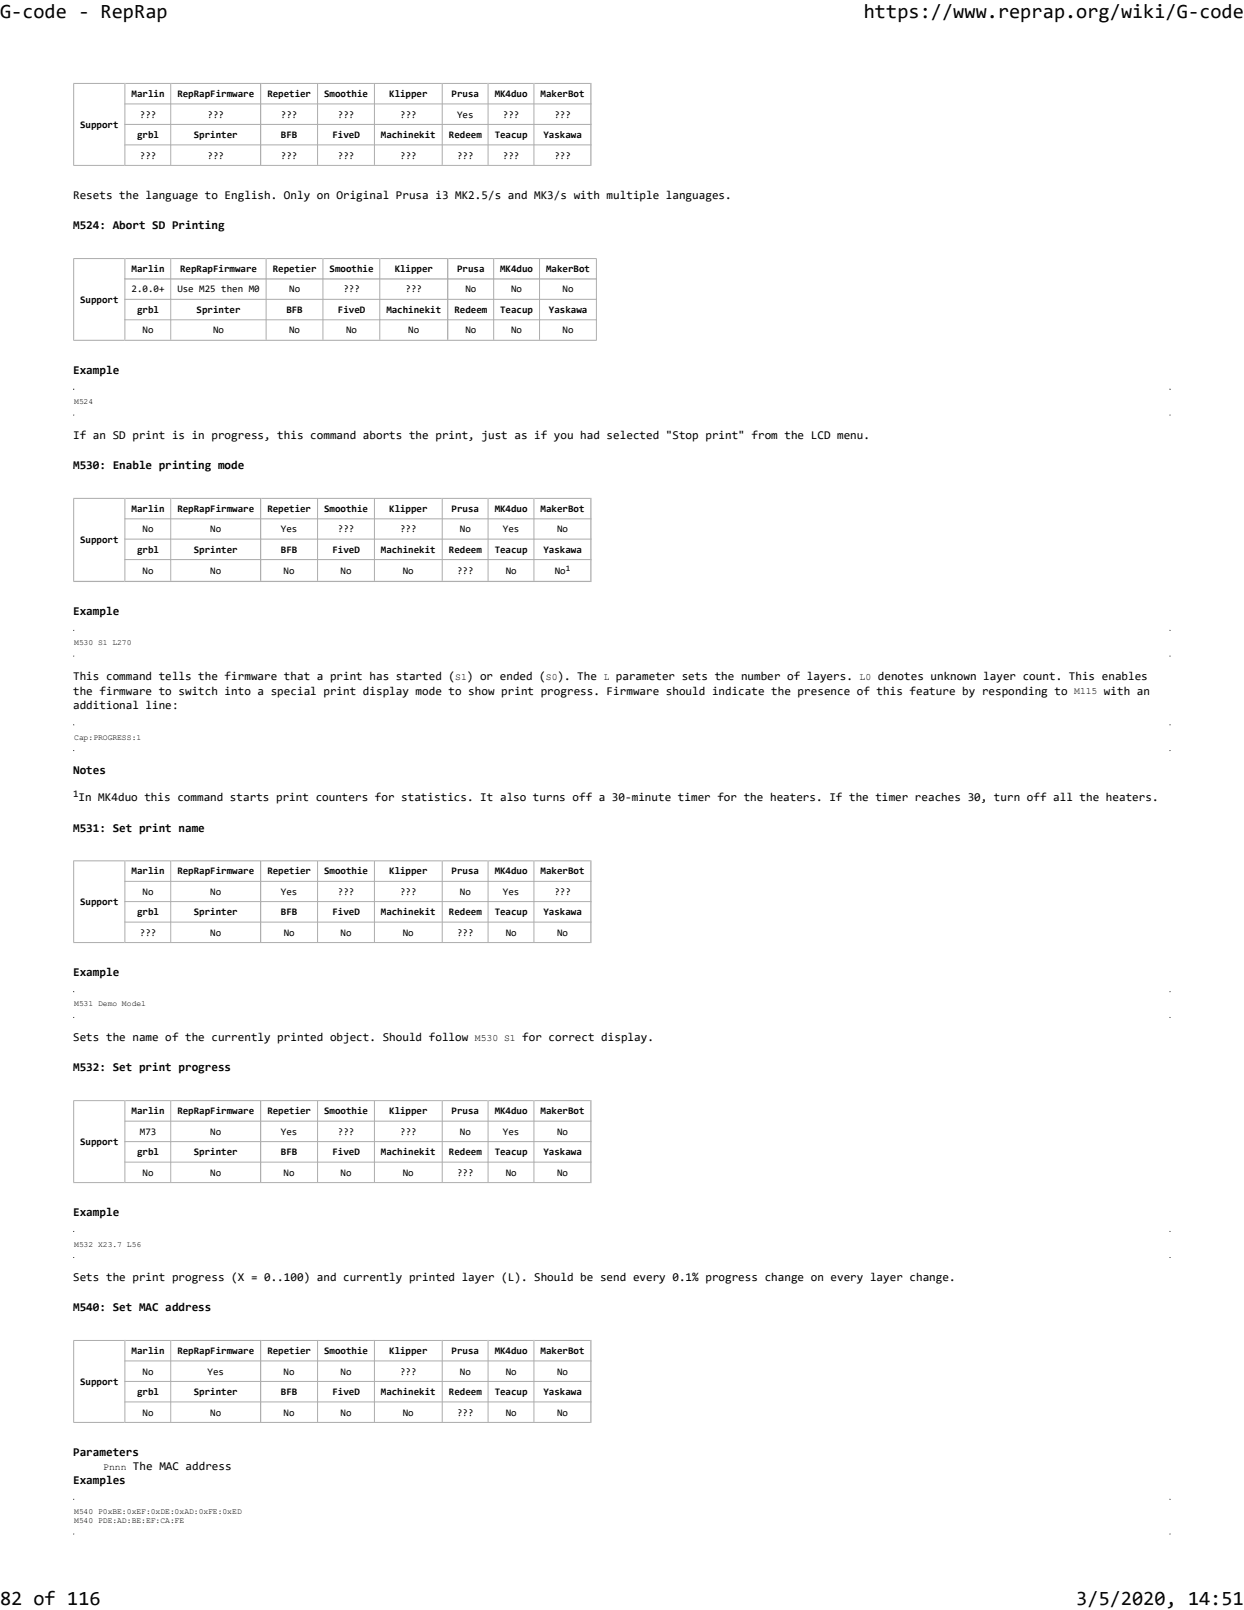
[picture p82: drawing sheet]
<svg xmlns="http://www.w3.org/2000/svg" width="216mm" height="279mm" viewBox="0 0 216 279" stroke-linecap="round" stroke-linejoin="round" font-family="sans-serif">
<defs><g id="words">
<g font-size="3.5">
<text x="0" y="3.2">G-code - RepRap</text>
<text x="149.9" y="3.2">https://www.reprap.org/wiki/G-code</text>
<text x="0" y="278.5">82 of 116</text>
<text x="186.8" y="278.5">3/5/2020, 14:51</text>
</g>
<g font-size="2.1">
<text x="12.7" y="34.5">Resets the language to English. Only on Original Prusa i3 MK2.5/s and MK3/s with multiple languages.</text>
<text x="12.7" y="39.8">M524: Abort SD Printing</text>
<text x="12.7" y="64.9">Example</text>
<text x="12.7" y="76.2">If an SD print is in progress, this command aborts the print, just as if you had selected &quot;Stop print&quot; from the LCD menu.</text>
<text x="12.7" y="81.4">M530: Enable printing mode</text>
<text x="12.7" y="106.7">Example</text>
<text x="12.7" y="118">This command tells the firmware that a print has started (</text>
<text x="81" y="118">) or ended (</text>
<text x="96.8" y="118">). The</text>
<text x="106.9" y="118">parameter sets the number of layers.</text>
<text x="152.4" y="118">denotes unknown layer count. This enables</text>
<text x="12.7" y="120.5">the firmware to switch into a special print display mode to show print progress. Firmware should indicate the presence of this feature by responding to</text>
<text x="12.7" y="123.1">additional line:</text>
<text x="191.6" y="120.5">with an</text>
<text x="12.7" y="134.4">Notes</text>
<text x="13.6" y="139.1">In MK4duo this command starts print counters for statistics. It also turns off a 30-minute timer for the heaters. If the timer reaches 30, turn off all the heaters.</text>
<text x="12.7" y="144.3">M531: Set print name</text>
<text x="12.7" y="169.4">Example</text>
<text x="12.7" y="180.7">Sets the name of the currently printed object. Should follow</text>
<text x="12.7" y="185.9">M532: Set print progress</text>
<text x="90.6" y="180.7">for correct display.</text>
<text x="12.7" y="211">Example</text>
<text x="12.7" y="222.3">Sets the print progress (X = 0..100) and currently printed layer (L). Should be send every 0.1% progress change on every layer change.</text>
<text x="12.7" y="227.5">M540: Set MAC address</text>
<text x="12.7" y="252.6">Parameters</text>
<text x="12.7" y="257.5">Examples</text>
<text x="23.1" y="255.1">The MAC address</text>
</g>
<g font-size="1.7">
<text x="22.8" y="16.8">Marlin</text>
<text x="30.8" y="16.8">RepRapFirmware</text>
<text x="46.4" y="16.8">Repetier</text>
<text x="56.3" y="16.8">Smoothie</text>
<text x="67.6" y="16.8">Klipper</text>
<text x="78.4" y="16.8">Prusa</text>
<text x="85.9" y="16.8">MK4duo</text>
<text x="93.8" y="16.8">MakerBot</text>
<text x="13.9" y="22.2">Support</text>
<text x="23.8" y="24">grbl</text>
<text x="24.3" y="20.4">???</text>
<text x="33.6" y="24">Sprinter</text>
<text x="36" y="20.4">???</text>
<text x="48.8" y="20.4">???</text>
<text x="48.8" y="24">BFB</text>
<text x="57.7" y="24">FiveD</text>
<text x="58.6" y="20.4">???</text>
<text x="66.1" y="24">Machinekit</text>
<text x="69.5" y="20.4">???</text>
<text x="77.9" y="24">Redeem</text>
<text x="79.3" y="20.4">Yes</text>
<text x="85.9" y="24">Teacup</text>
<text x="87.3" y="20.4">???</text>
<text x="94.3" y="24">Yaskawa</text>
<text x="96.2" y="20.4">???</text>
<text x="24.3" y="27.5">???</text>
<text x="36" y="27.5">???</text>
<text x="48.8" y="27.5">???</text>
<text x="58.6" y="27.5">???</text>
<text x="69.5" y="27.5">???</text>
<text x="79.3" y="27.5">???</text>
<text x="87.3" y="27.5">???</text>
<text x="96.2" y="27.5">???</text>
<text x="22.8" y="47.2">Marlin</text>
<text x="31.3" y="47.2">RepRapFirmware</text>
<text x="47.3" y="47.2">Repetier</text>
<text x="57.2" y="47.2">Smoothie</text>
<text x="68.5" y="47.2">Klipper</text>
<text x="79.3" y="47.2">Prusa</text>
<text x="86.8" y="47.2">MK4duo</text>
<text x="94.8" y="47.2">MakerBot</text>
<text x="13.9" y="52.5">Support</text>
<text x="22.8" y="50.8">2.0.0+</text>
<text x="30.8" y="50.8">Use M25 then M0</text>
<text x="50.2" y="50.8">No</text>
<text x="59.6" y="50.8">???</text>
<text x="70.4" y="50.8">???</text>
<text x="80.8" y="50.8">No</text>
<text x="88.7" y="50.8">No</text>
<text x="97.6" y="50.8">No</text>
<text x="23.8" y="54.3">grbl</text>
<text x="24.7" y="57.9">No</text>
<text x="34.1" y="54.3">Sprinter</text>
<text x="37" y="57.9">No</text>
<text x="49.7" y="54.3">BFB</text>
<text x="50.2" y="57.9">No</text>
<text x="58.6" y="54.3">FiveD</text>
<text x="60.1" y="57.9">No</text>
<text x="67.1" y="54.3">Machinekit</text>
<text x="70.9" y="57.9">No</text>
<text x="78.9" y="54.3">Redeem</text>
<text x="80.8" y="57.9">No</text>
<text x="86.8" y="54.3">Teacup</text>
<text x="88.7" y="57.9">No</text>
<text x="95.2" y="54.3">Yaskawa</text>
<text x="97.6" y="57.9">No</text>
<text x="22.8" y="88.8">Marlin</text>
<text x="30.8" y="88.8">RepRapFirmware</text>
<text x="46.4" y="88.8">Repetier</text>
<text x="56.3" y="88.8">Smoothie</text>
<text x="67.6" y="88.8">Klipper</text>
<text x="78.4" y="88.8">Prusa</text>
<text x="85.9" y="88.8">MK4duo</text>
<text x="93.8" y="88.8">MakerBot</text>
<text x="13.9" y="94.3">Support</text>
<text x="23.8" y="95.9">grbl</text>
<text x="24.7" y="92.4">No</text>
<text x="33.6" y="95.9">Sprinter</text>
<text x="36.5" y="92.4">No</text>
<text x="48.8" y="92.4">Yes</text>
<text x="48.8" y="95.9">BFB</text>
<text x="57.7" y="95.9">FiveD</text>
<text x="58.6" y="92.4">???</text>
<text x="66.1" y="95.9">Machinekit</text>
<text x="69.5" y="92.4">???</text>
<text x="77.9" y="95.9">Redeem</text>
<text x="79.8" y="92.4">No</text>
<text x="85.9" y="95.9">Teacup</text>
<text x="87.3" y="92.4">Yes</text>
<text x="94.3" y="95.9">Yaskawa</text>
<text x="96.7" y="92.4">No</text>
<text x="24.7" y="99.6">No</text>
<text x="36.5" y="99.6">No</text>
<text x="49.2" y="99.6">No</text>
<text x="59.1" y="99.6">No</text>
<text x="69.9" y="99.6">No</text>
<text x="79.3" y="99.6">???</text>
<text x="87.8" y="99.6">No</text>
<text x="96.3" y="99.7">No</text>
<text x="79" y="118">S1</text>
<text x="94.7" y="118">S0</text>
<text x="104.8" y="118">L</text>
<text x="149.2" y="118">L0</text>
<text x="186.4" y="120.5">M115</text>
<text x="12.7" y="138.4">1</text>
<text x="22.8" y="151.7">Marlin</text>
<text x="24.7" y="155.3">No</text>
<text x="30.8" y="151.7">RepRapFirmware</text>
<text x="36.5" y="155.3">No</text>
<text x="46.4" y="151.7">Repetier</text>
<text x="48.8" y="155.3">Yes</text>
<text x="56.3" y="151.7">Smoothie</text>
<text x="58.6" y="155.3">???</text>
<text x="67.6" y="151.7">Klipper</text>
<text x="69.5" y="155.3">???</text>
<text x="78.4" y="151.7">Prusa</text>
<text x="79.8" y="155.3">No</text>
<text x="85.9" y="151.7">MK4duo</text>
<text x="87.3" y="155.3">Yes</text>
<text x="93.8" y="151.7">MakerBot</text>
<text x="96.2" y="155.3">???</text>
<text x="13.9" y="157.1">Support</text>
<text x="23.8" y="158.8">grbl</text>
<text x="33.6" y="158.8">Sprinter</text>
<text x="48.8" y="158.8">BFB</text>
<text x="57.7" y="158.8">FiveD</text>
<text x="66.1" y="158.8">Machinekit</text>
<text x="77.9" y="158.8">Redeem</text>
<text x="85.9" y="158.8">Teacup</text>
<text x="94.3" y="158.8">Yaskawa</text>
<text x="24.3" y="162.4">???</text>
<text x="36.5" y="162.4">No</text>
<text x="49.2" y="162.4">No</text>
<text x="59.1" y="162.4">No</text>
<text x="69.9" y="162.4">No</text>
<text x="79.3" y="162.4">???</text>
<text x="87.8" y="162.4">No</text>
<text x="96.7" y="162.4">No</text>
<text x="82.4" y="180.7">M530 S1</text>
<text x="22.8" y="193.4">Marlin</text>
<text x="24.3" y="196.9">M73</text>
<text x="30.8" y="193.4">RepRapFirmware</text>
<text x="36.5" y="196.9">No</text>
<text x="46.4" y="193.4">Repetier</text>
<text x="48.8" y="196.9">Yes</text>
<text x="56.3" y="193.4">Smoothie</text>
<text x="58.6" y="196.9">???</text>
<text x="67.6" y="193.4">Klipper</text>
<text x="69.5" y="196.9">???</text>
<text x="78.4" y="193.4">Prusa</text>
<text x="79.8" y="196.9">No</text>
<text x="85.9" y="193.4">MK4duo</text>
<text x="87.3" y="196.9">Yes</text>
<text x="93.8" y="193.4">MakerBot</text>
<text x="96.7" y="196.9">No</text>
<text x="13.9" y="198.7">Support</text>
<text x="23.8" y="200.5">grbl</text>
<text x="33.6" y="200.5">Sprinter</text>
<text x="48.8" y="200.5">BFB</text>
<text x="57.7" y="200.5">FiveD</text>
<text x="66.1" y="200.5">Machinekit</text>
<text x="77.9" y="200.5">Redeem</text>
<text x="85.9" y="200.5">Teacup</text>
<text x="94.3" y="200.5">Yaskawa</text>
<text x="24.7" y="204">No</text>
<text x="36.5" y="204">No</text>
<text x="49.2" y="204">No</text>
<text x="59.1" y="204">No</text>
<text x="69.9" y="204">No</text>
<text x="79.3" y="204">???</text>
<text x="87.8" y="204">No</text>
<text x="96.7" y="204">No</text>
<text x="22.8" y="235">Marlin</text>
<text x="24.7" y="238.5">No</text>
<text x="30.8" y="235">RepRapFirmware</text>
<text x="36" y="238.5">Yes</text>
<text x="46.4" y="235">Repetier</text>
<text x="49.2" y="238.5">No</text>
<text x="56.3" y="235">Smoothie</text>
<text x="59.1" y="238.5">No</text>
<text x="67.6" y="235">Klipper</text>
<text x="69.5" y="238.5">???</text>
<text x="78.4" y="235">Prusa</text>
<text x="79.8" y="238.5">No</text>
<text x="85.9" y="235">MK4duo</text>
<text x="87.8" y="238.5">No</text>
<text x="93.8" y="235">MakerBot</text>
<text x="96.7" y="238.5">No</text>
<text x="13.9" y="240.3">Support</text>
<text x="23.8" y="242.1">grbl</text>
<text x="24.7" y="245.7">No</text>
<text x="33.6" y="242.1">Sprinter</text>
<text x="36.5" y="245.7">No</text>
<text x="48.8" y="242.1">BFB</text>
<text x="49.2" y="245.7">No</text>
<text x="57.7" y="242.1">FiveD</text>
<text x="59.1" y="245.7">No</text>
<text x="66.1" y="242.1">Machinekit</text>
<text x="69.9" y="245.7">No</text>
<text x="77.9" y="242.1">Redeem</text>
<text x="79.3" y="245.7">???</text>
<text x="85.9" y="242.1">Teacup</text>
<text x="87.8" y="245.7">No</text>
<text x="94.3" y="242.1">Yaskawa</text>
<text x="96.7" y="245.7">No</text>
<text x="17.9" y="255.1">Pnnn</text>
</g>
<g font-size="1.4">
<text x="12.9" y="70.1">M524</text>
<text x="98.2" y="99.1">1</text>
<text x="12.9" y="112">M530 S1 L270</text>
<text x="12.9" y="128.4">Cap:PROGRESS:1</text>
<text x="12.9" y="174.7">M531 Demo Model</text>
<text x="12.9" y="216.3">M532 X23.7 L56</text>
<text x="12.9" y="262.8">M540 P0xBE:0xEF:0xDE:0xAD:0xFE:0xED</text>
<text x="12.9" y="264.4">M540 PDE:AD:BE:EF:CA:FE</text>
</g>
</g></defs>
<path d="M12.8 14.4v14.4" fill="none" stroke="#aaa" stroke-width=".17"/>
<path d="M21.6 14.4h.2v14.2h-.2zM29.5 14.4h.2v14.2h-.2zM45.1 14.4h.2v14.2h-.2zM55 14.4h.2v14.2h-.2zM64.9 14.4h.2v14.2h-.2zM76.7 14.4h.1v14.2h-.1zM84.6 14.4h.2v14.2h-.2zM92.6 14.4h.2v14.2h-.2z" fill-rule="evenodd" fill="#aaa"/>
<path d="M102.6 14.4v14.4" fill="none" stroke="#aaa" stroke-width=".21"/>
<path d="M12.7 14.5h8.9" fill="none" stroke="#aaa" stroke-width=".17"/>
<path d="M21.8 14.4h7.7v.2h-7.7zM29.7 14.4h15.4v.2h-15.4zM45.3 14.4h9.7v.2h-9.7zM55.2 14.4h9.7v.2h-9.7zM65.1 14.4h11.6v.2h-11.6zM76.8 14.4h7.8v.2h-7.8zM84.8 14.4h7.8v.2h-7.8z" fill-rule="evenodd" fill="#aaa"/>
<path d="M92.8 14.5h9.9" fill="none" stroke="#aaa" stroke-width=".17"/>
<path d="M21.6 17.9h81.1v.2h-81.1zM21.6 21.5h81.1v.2h-81.1zM21.6 25.1h81.1v.1h-81.1z" fill-rule="evenodd" fill="#aaa"/>
<path d="M12.7 28.7h90" fill="none" stroke="#aaa" stroke-width=".17"/>
<g fill="#fff">
<path d="M12.7 44.8h90.9v14.3h-90.9z"/>
<path d="M12.8 44.9h8.9v14.2h-8.9z"/>
</g>
<path d="M21.7 44.9h81.8v14.2h-81.8z" fill-rule="evenodd" fill="#fff"/>
<path d="M12.8 44.8v14.3" fill="none" stroke="#aaa" stroke-width=".17"/>
<path d="M21.6 44.8h.2v14.2h-.2zM29.5 44.8h.2v14.2h-.2zM46.1 44.8h.2v14.2h-.2zM56 44.8h.1v14.2h-.1zM65.8 44.8h.2v14.2h-.2zM77.6 44.8h.2v14.2h-.2zM85.6 44.8h.2v14.2h-.2zM93.6 44.8h.1v14.2h-.1z" fill-rule="evenodd" fill="#aaa"/>
<path d="M12.7 44.9h8.9M103.5 44.8v14.3" fill="none" stroke="#aaa" stroke-width=".17"/>
<path d="M21.8 44.8h7.7v.2h-7.7zM29.7 44.8h16.4v.2h-16.4zM46.3 44.8h9.7v.2h-9.7zM56.1 44.8h9.7v.2h-9.7zM66 44.8h11.6v.2h-11.6zM77.8 44.8h7.8v.2h-7.8zM85.8 44.8h7.8v.2h-7.8z" fill-rule="evenodd" fill="#aaa"/>
<path d="M93.7 44.9h9.9" fill="none" stroke="#aaa" stroke-width=".17"/>
<path d="M21.6 48.3h82v.2h-82zM21.6 51.9h82v.1h-82zM21.6 55.4h82v.2h-82z" fill-rule="evenodd" fill="#aaa"/>
<path d="M12.7 59.1h90.9" fill="none" stroke="#aaa" stroke-width=".17"/>
<path d="M12.7 67.4h190.5v4.7h-190.5z" fill="#fff"/>
<path d="M12.8 72l.1 .1M12.9 67.5l-.1 .1M203 67.5l.1 .1M203.1 72l-.1 .1" fill="none" stroke="#000" stroke-width=".17"/>
<g fill="#fff">
<path d="M12.7 86.4h90v14.6h-90z"/>
<path d="M12.8 86.5h8.9v14.4h-8.9z"/>
</g>
<path d="M21.7 86.5h80.9v14.4h-80.9z" fill-rule="evenodd" fill="#fff"/>
<path d="M12.8 86.4v14.6" fill="none" stroke="#aaa" stroke-width=".17"/>
<path d="M21.6 86.4h.2v14.4h-.2zM29.5 86.4h.2v14.4h-.2zM45.1 86.4h.2v14.4h-.2zM55 86.4h.2v14.4h-.2zM64.9 86.4h.2v14.4h-.2zM76.7 86.4h.1v14.4h-.1zM84.6 86.4h.2v14.4h-.2zM92.6 86.4h.2v14.4h-.2z" fill-rule="evenodd" fill="#aaa"/>
<path d="M102.6 86.4v14.6" fill="none" stroke="#aaa" stroke-width=".21"/>
<path d="M12.7 86.5h8.9" fill="none" stroke="#aaa" stroke-width=".17"/>
<path d="M21.8 86.4h7.7v.2h-7.7zM29.7 86.4h15.4v.2h-15.4zM45.3 86.4h9.7v.2h-9.7zM55.2 86.4h9.7v.2h-9.7zM65.1 86.4h11.6v.2h-11.6zM76.8 86.4h7.8v.2h-7.8zM84.8 86.4h7.8v.2h-7.8z" fill-rule="evenodd" fill="#aaa"/>
<path d="M92.8 86.5h9.9" fill="none" stroke="#aaa" stroke-width=".17"/>
<path d="M21.6 90h81.1v.1h-81.1zM21.6 93.5h81.1v.1h-81.1zM21.6 97h81.1v.2h-81.1z" fill-rule="evenodd" fill="#aaa"/>
<path d="M12.7 100.9h90" fill="none" stroke="#aaa" stroke-width=".21"/>
<path d="M12.7 109.3h190.5v4.7h-190.5z" fill="#fff"/>
<path d="M12.8 113.8l.1 .1M12.9 109.4l-.1 .1M203 109.4l.1 .1M203.1 113.8l-.1 .1" fill="none" stroke="#000" stroke-width=".17"/>
<path d="M12.7 125.6h190.5v4.7h-190.5z" fill="#fff"/>
<path d="M12.8 130.2l.1 .1M12.9 125.8l-.1 .1M203 125.8l.1 .1M203.1 130.2l-.1 .1" fill="none" stroke="#000" stroke-width=".17"/>
<g fill="#fff">
<path d="M12.7 149.3h90v14.4h-90z"/>
<path d="M12.8 149.4h8.9v14.2h-8.9z"/>
</g>
<path d="M21.7 149.4h80.9v14.2h-80.9z" fill-rule="evenodd" fill="#fff"/>
<path d="M12.8 149.3v14.4" fill="none" stroke="#aaa" stroke-width=".17"/>
<path d="M21.6 149.3h.2v14.2h-.2zM29.5 149.3h.2v14.2h-.2zM45.1 149.3h.2v14.2h-.2zM55 149.3h.2v14.2h-.2zM64.9 149.3h.2v14.2h-.2zM76.7 149.3h.1v14.2h-.1zM84.6 149.3h.2v14.2h-.2zM92.6 149.3h.2v14.2h-.2z" fill-rule="evenodd" fill="#aaa"/>
<path d="M102.6 149.3v14.4" fill="none" stroke="#aaa" stroke-width=".21"/>
<path d="M12.7 149.4h8.9" fill="none" stroke="#aaa" stroke-width=".17"/>
<path d="M21.8 149.3h7.7v.2h-7.7zM29.7 149.3h15.4v.2h-15.4zM45.3 149.3h9.7v.2h-9.7zM55.2 149.3h9.7v.2h-9.7zM65.1 149.3h11.6v.2h-11.6zM76.8 149.3h7.8v.2h-7.8zM84.8 149.3h7.8v.2h-7.8z" fill-rule="evenodd" fill="#aaa"/>
<path d="M92.8 149.4h9.9" fill="none" stroke="#aaa" stroke-width=".17"/>
<path d="M21.6 152.9h81.1v.1h-81.1zM21.6 156.4h81.1v.1h-81.1zM21.6 159.9h81.1v.2h-81.1z" fill-rule="evenodd" fill="#aaa"/>
<path d="M12.7 163.6h90" fill="none" stroke="#aaa" stroke-width=".17"/>
<path d="M12.7 172h190.5v4.7h-190.5z" fill="#fff"/>
<path d="M12.8 176.5l.1 .1M12.9 172.1l-.1 .1M203 172.1l.1 .1M203.1 176.5l-.1 .1" fill="none" stroke="#000" stroke-width=".17"/>
<g fill="#fff">
<path d="M12.7 190.9h90v14.4h-90z"/>
<path d="M12.8 191h8.9v14.2h-8.9z"/>
</g>
<path d="M21.7 191h80.9v14.2h-80.9z" fill-rule="evenodd" fill="#fff"/>
<path d="M12.8 190.9v14.4" fill="none" stroke="#aaa" stroke-width=".17"/>
<path d="M21.6 190.9h.2v14.2h-.2zM29.5 190.9h.2v14.2h-.2zM45.1 190.9h.2v14.2h-.2zM55 190.9h.2v14.2h-.2zM64.9 190.9h.2v14.2h-.2zM76.7 190.9h.1v14.2h-.1zM84.6 190.9h.2v14.2h-.2zM92.6 190.9h.2v14.2h-.2z" fill-rule="evenodd" fill="#aaa"/>
<path d="M102.6 190.9v14.4" fill="none" stroke="#aaa" stroke-width=".21"/>
<path d="M12.7 191h8.9" fill="none" stroke="#aaa" stroke-width=".17"/>
<path d="M21.8 190.9h7.7v.2h-7.7zM29.7 190.9h15.4v.2h-15.4zM45.3 190.9h9.7v.2h-9.7zM55.2 190.9h9.7v.2h-9.7zM65.1 190.9h11.6v.2h-11.6zM76.8 190.9h7.8v.2h-7.8zM84.8 190.9h7.8v.2h-7.8z" fill-rule="evenodd" fill="#aaa"/>
<path d="M92.8 191h9.9" fill="none" stroke="#aaa" stroke-width=".17"/>
<path d="M21.6 194.5h81.1v.1h-81.1zM21.6 198h81.1v.2h-81.1zM21.6 201.6h81.1v.2h-81.1z" fill-rule="evenodd" fill="#aaa"/>
<path d="M12.7 205.2h90" fill="none" stroke="#aaa" stroke-width=".17"/>
<path d="M12.7 213.6h190.5v4.7h-190.5z" fill="#fff"/>
<path d="M12.8 218.1l.1 .1M12.9 213.7l-.1 .1M203 213.7l.1 .1M203.1 218.1l-.1 .1" fill="none" stroke="#000" stroke-width=".17"/>
<g fill="#fff">
<path d="M12.7 232.5h90v14.4h-90z"/>
<path d="M12.8 232.6h8.9v14.2h-8.9z"/>
</g>
<path d="M21.7 232.6h80.9v14.2h-80.9z" fill-rule="evenodd" fill="#fff"/>
<path d="M12.8 232.5v14.4" fill="none" stroke="#aaa" stroke-width=".17"/>
<path d="M21.6 232.5h.2v14.3h-.2zM29.5 232.5h.2v14.3h-.2zM45.1 232.5h.2v14.3h-.2zM55 232.5h.2v14.3h-.2zM64.9 232.5h.2v14.3h-.2zM76.7 232.5h.1v14.3h-.1zM84.6 232.5h.2v14.3h-.2zM92.6 232.5h.2v14.3h-.2z" fill-rule="evenodd" fill="#aaa"/>
<path d="M102.6 232.5v14.4" fill="none" stroke="#aaa" stroke-width=".21"/>
<path d="M12.7 232.6h8.9" fill="none" stroke="#aaa" stroke-width=".17"/>
<path d="M21.8 232.5h7.7v.2h-7.7zM29.7 232.5h15.4v.2h-15.4zM45.3 232.5h9.7v.2h-9.7zM55.2 232.5h9.7v.2h-9.7zM65.1 232.5h11.6v.2h-11.6zM76.8 232.5h7.8v.2h-7.8zM84.8 232.5h7.8v.2h-7.8z" fill-rule="evenodd" fill="#aaa"/>
<path d="M92.8 232.6h9.9" fill="none" stroke="#aaa" stroke-width=".17"/>
<path d="M21.6 236.1h81.1v.2h-81.1zM21.6 239.6h81.1v.2h-81.1zM21.6 243.2h81.1v.2h-81.1z" fill-rule="evenodd" fill="#aaa"/>
<path d="M12.7 246.8h90" fill="none" stroke="#aaa" stroke-width=".17"/>
<path d="M12.7 260.1h190.5v6.2h-190.5z" fill="#fff"/>
<path d="M12.8 266.1l.1 .1M12.9 260.2l-.1 .1M203 260.2l.1 .1M203.1 266.1l-.1 .1" fill="none" stroke="#000" stroke-width=".17"/>
<use href="#words"/>
</svg>
